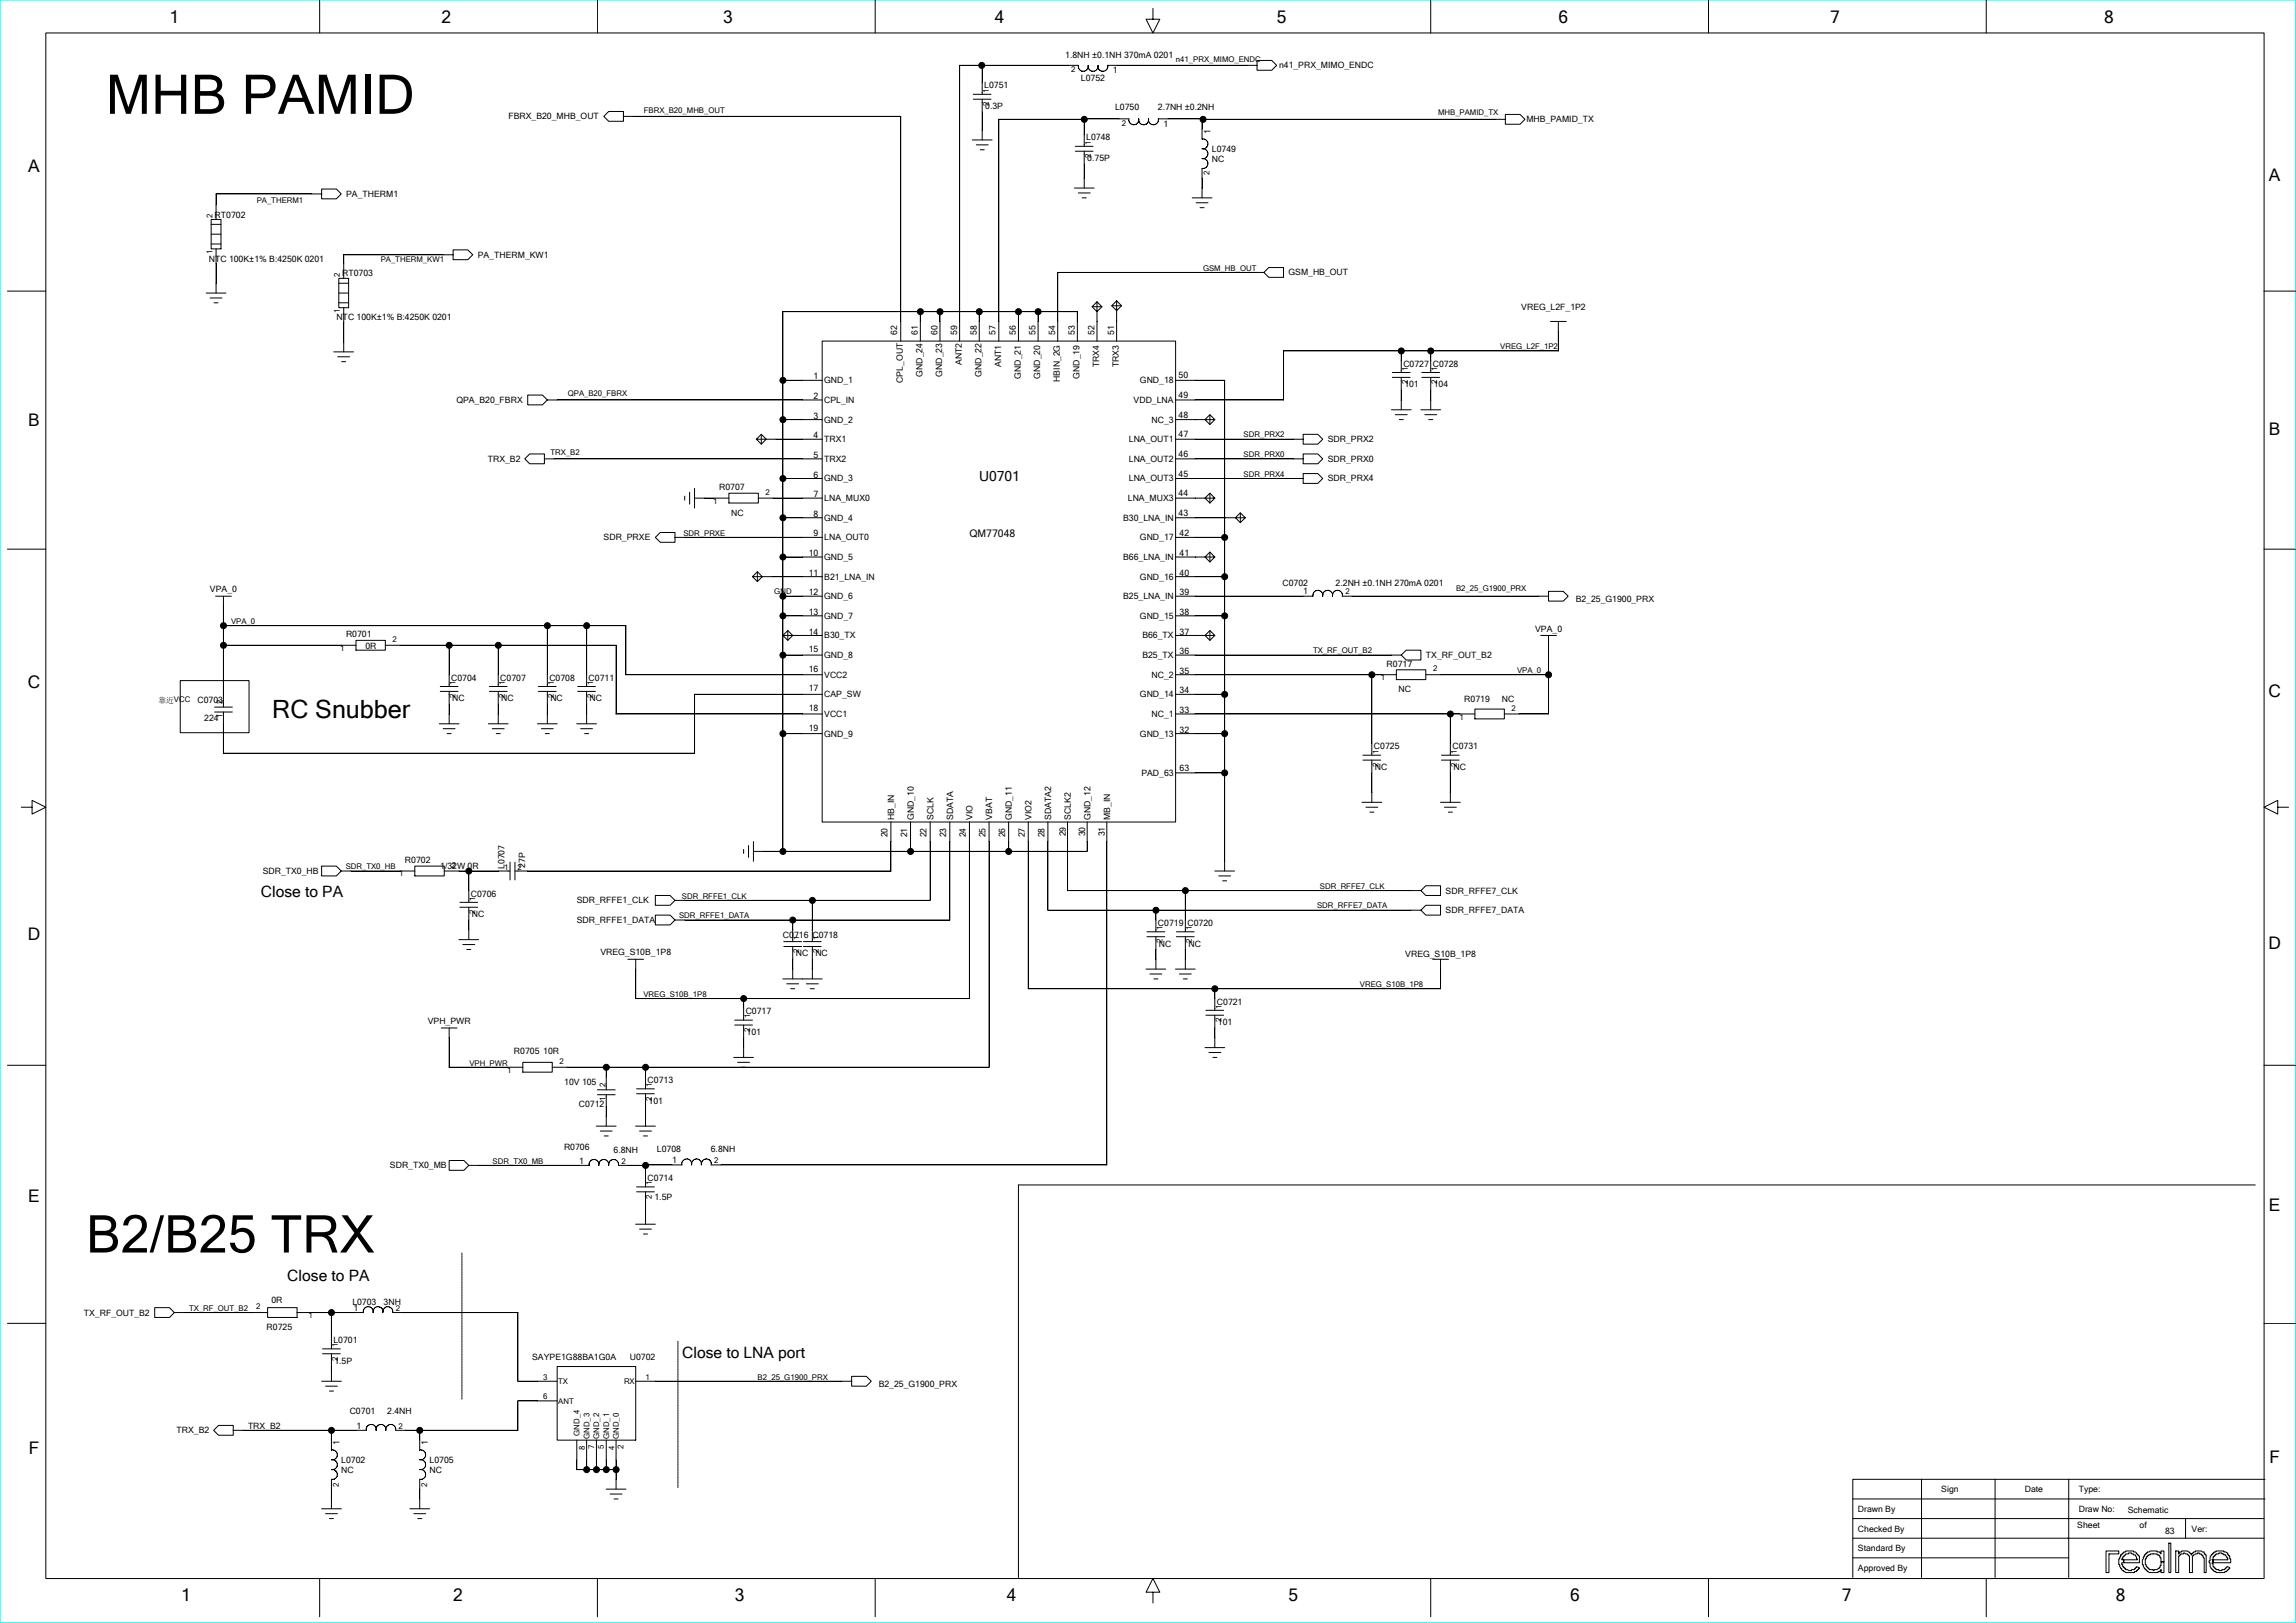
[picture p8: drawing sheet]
<svg xmlns="http://www.w3.org/2000/svg" width="297mm" height="210mm" viewBox="0 0 297 210" stroke-linecap="round" stroke-linejoin="round" font-family="sans-serif">
<defs><g id="words">
<text font-size="7.1" x="13.7" y="14.7">MHB PAMID</text>
<text font-size="6.7" x="11.1" y="162.1">B2/B25 TRX</text>
<text font-size="3.3" x="35.2" y="93">RC Snubber</text>
<g font-size="2.2">
<text x="21.9" y="3">1</text>
<text x="57.1" y="3">2</text>
<text x="93.5" y="3">3</text>
<text x="128.7" y="3">4</text>
<text x="165.1" y="3">5</text>
<text x="201.6" y="3">6</text>
<text x="236.7" y="3">7</text>
<text x="272.2" y="3">8</text>
<text x="3.7" y="22.2">A</text>
<text x="293.5" y="23.4">A</text>
<text x="3.7" y="55.1">B</text>
<text x="293.5" y="56.2">B</text>
<text x="3.6" y="89">C</text>
<text x="293.4" y="90.1">C</text>
<text x="3.6" y="121.6">D</text>
<text x="293.4" y="122.8">D</text>
<text x="3.7" y="155.5">E</text>
<text x="293.5" y="156.7">E</text>
<text x="3.7" y="188.2">F</text>
<text x="293.6" y="189.3">F</text>
<text x="23.5" y="207.2">1</text>
<text x="58.6" y="207.2">2</text>
<text x="95.1" y="207.2">3</text>
<text x="130.2" y="207.2">4</text>
<text x="166.7" y="207.2">5</text>
<text x="203.1" y="207.2">6</text>
<text x="238.3" y="207.2">7</text>
<text x="273.7" y="207.2">8</text>
</g>
<g font-size="2">
<text x="33.7" y="116.1">Close to PA</text>
<text x="37.2" y="165.7">Close to PA</text>
<text x="88.2" y="175.8">Close to LNA port</text>
</g>
<text font-size="1.8" x="126.7" y="62.3">U0701</text>
<text font-size="1.3" x="125.4" y="69.5">QM77048</text>
<g font-size="1.1">
<text x="127.3" y="11.4">L0751</text>
<text x="137.8" y="7.6">1.8NH ±0.1NH 370mA 0201</text>
<text x="139.8" y="10.4">L0752</text>
<text x="144" y="9.5">1</text>
<text x="165.5" y="8.8">n41_PRX_MIMO_ENDC</text>
<text x="65.8" y="15.4">FBRX_B20_MHB_OUT</text>
<text x="127.4" y="14.1">0.3P</text>
<text x="144.2" y="14.3">L0750</text>
<text x="149.8" y="14.2">2.7NH ±0.2NH</text>
<text x="150.5" y="16.4">1</text>
<text x="156.6" y="17.3" transform="rotate(-90 156.6 17.3)">1</text>
<text x="197.5" y="15.8">MHB_PAMID_TX</text>
<text x="140.5" y="18.2">L0748</text>
<text x="140.6" y="20.8">0.75P</text>
<text x="156.8" y="19.6">L0749</text>
<text x="156.8" y="20.9">NC</text>
<text x="27.8" y="28.1">RT0702</text>
<text x="44.8" y="25.5">PA_THERM1</text>
<text x="27" y="33.9">NTC 100K±1% B:4250K 0201</text>
<text x="44.3" y="35.8">RT0703</text>
<text x="61.8" y="33.4">PA_THERM_KW1</text>
<text x="166.7" y="35.6">GSM_HB_OUT</text>
<text x="43.5" y="41.5">NTC 100K±1% B:4250K 0201</text>
<text x="196.8" y="40.1">VREG_L2F_1P2</text>
<text x="116.1" y="43.4" transform="rotate(-90 116.1 43.4)">62</text>
<text x="118.7" y="43.4" transform="rotate(-90 118.7 43.4)">61</text>
<text x="121.3" y="43.4" transform="rotate(-90 121.3 43.4)">60</text>
<text x="123.8" y="43.4" transform="rotate(-90 123.8 43.4)">59</text>
<text x="124.4" y="47.2" transform="rotate(-90 124.4 47.2)">ANT2</text>
<text x="126.3" y="43.4" transform="rotate(-90 126.3 43.4)">58</text>
<text x="128.8" y="43.4" transform="rotate(-90 128.8 43.4)">57</text>
<text x="129.5" y="47.5" transform="rotate(-90 129.5 47.5)">ANT1</text>
<text x="131.4" y="43.4" transform="rotate(-90 131.4 43.4)">56</text>
<text x="134" y="43.4" transform="rotate(-90 134 43.4)">55</text>
<text x="136.5" y="43.4" transform="rotate(-90 136.5 43.4)">54</text>
<text x="139" y="43.4" transform="rotate(-90 139 43.4)">53</text>
<text x="141.6" y="43.4" transform="rotate(-90 141.6 43.4)">52</text>
<text x="142.2" y="47.5" transform="rotate(-90 142.2 47.5)">TRX4</text>
<text x="144.1" y="43.4" transform="rotate(-90 144.1 43.4)">51</text>
<text x="144.7" y="47.5" transform="rotate(-90 144.7 47.5)">TRX3</text>
<text x="181.5" y="47.4">C0727 C0728</text>
<text x="59" y="52.1">QPA_B20_FBRX</text>
<text x="105.2" y="49.1">1</text>
<text x="105.2" y="51.6">2</text>
<text x="106.6" y="49.6">GND_1</text>
<text x="106.6" y="52.1">CPL_IN</text>
<text x="116.8" y="49.6" transform="rotate(-90 116.8 49.6)">CPL_OUT</text>
<text x="119.3" y="48.7" transform="rotate(-90 119.3 48.7)">GND_24</text>
<text x="121.9" y="48.7" transform="rotate(-90 121.9 48.7)">GND_23</text>
<text x="127" y="48.7" transform="rotate(-90 127 48.7)">GND_22</text>
<text x="132" y="49" transform="rotate(-90 132 49)">GND_21</text>
<text x="134.6" y="49" transform="rotate(-90 134.6 49)">GND_20</text>
<text x="137.1" y="49.4" transform="rotate(-90 137.1 49.4)">HBIN_2G</text>
<text x="139.7" y="49" transform="rotate(-90 139.7 49)">GND_19</text>
<text x="146.6" y="52.1">VDD_LNA</text>
<text x="147.5" y="49.6">GND_18</text>
<text x="152.5" y="51.5">49</text>
<text x="152.5" y="49">50</text>
<text x="181.7" y="50.1">101</text>
<text x="185.5" y="50.1">104</text>
<text x="63.1" y="59.8">TRX_B2</text>
<text x="105.2" y="54.2">3</text>
<text x="105.2" y="56.7">4</text>
<text x="105.2" y="59.3">5</text>
<text x="106.6" y="54.7">GND_2</text>
<text x="106.6" y="57.2">TRX1</text>
<text x="106.6" y="59.8">TRX2</text>
<text x="146" y="59.8">LNA_OUT2</text>
<text x="146" y="57.2">LNA_OUT1</text>
<text x="149" y="54.7">NC_3</text>
<text x="152.5" y="54">48</text>
<text x="152.5" y="59.1">46</text>
<text x="152.5" y="56.6">47</text>
<text x="171.8" y="57.2">SDR_PRX2</text>
<text x="171.8" y="59.8">SDR_PRX0</text>
<text x="93" y="63.4">R0707</text>
<text x="105.2" y="64.3">7</text>
<text x="105.2" y="61.8">6</text>
<text x="106.6" y="62.3">GND_3</text>
<text x="106.6" y="64.8">LNA_MUX0</text>
<text x="145.9" y="64.8">LNA_MUX3</text>
<text x="146" y="62.3">LNA_OUT3</text>
<text x="152.5" y="64.2">44</text>
<text x="152.5" y="61.7">45</text>
<text x="171.8" y="62.3">SDR_PRX4</text>
<text x="78.1" y="69.9">SDR_PRXE</text>
<text x="94.6" y="66.7">NC</text>
<text x="104.6" y="72">10</text>
<text x="105.2" y="66.9">8</text>
<text x="105.2" y="69.4">9</text>
<text x="106.6" y="67.4">GND_4</text>
<text x="106.6" y="69.9">LNA_OUT0</text>
<text x="145.3" y="67.4">B30_LNA_IN</text>
<text x="147.5" y="69.9">GND_17</text>
<text x="152.5" y="66.7">43</text>
<text x="152.6" y="72">41</text>
<text x="152.6" y="69.4">42</text>
<text x="27.2" y="76.7">VPA_0</text>
<text x="104.6" y="74.5">11</text>
<text x="104.6" y="77">12</text>
<text x="106.6" y="72.5">GND_5</text>
<text x="106.6" y="75">B21_LNA_IN</text>
<text x="106.6" y="77.5">GND_6</text>
<text x="145.3" y="77.5">B25_LNA_IN</text>
<text x="145.3" y="72.5">B66_LNA_IN</text>
<text x="147.5" y="75">GND_16</text>
<text x="152.6" y="77">39</text>
<text x="152.6" y="74.5">40</text>
<text x="165.9" y="75.8">C0702</text>
<text x="168.6" y="76.9">1</text>
<text x="172.8" y="75.8">2.2NH ±0.1NH 270mA 0201</text>
<text x="203.8" y="77.8">B2_25_G1900_PRX</text>
<text x="44.8" y="82.4">R0701</text>
<text x="47.3" y="84">0R</text>
<text x="104.6" y="79.6">13</text>
<text x="104.6" y="82.1">14</text>
<text x="106.6" y="80.1">GND_7</text>
<text x="106.6" y="82.6">B30_TX</text>
<text x="147.5" y="80.1">GND_15</text>
<text x="147.8" y="82.6">B66_TX</text>
<text x="152.6" y="82.1">37</text>
<text x="152.6" y="79.6">38</text>
<text x="198.6" y="81.7">VPA_0</text>
<text x="58.4" y="88.1">C0704</text>
<text x="64.7" y="88.1">C0707</text>
<text x="71.1" y="88.1">C0708</text>
<text x="76.1" y="88.1">C0711</text>
<text x="104.6" y="84.4">15</text>
<text x="104.6" y="89.5">17</text>
<text x="104.6" y="86.9">16</text>
<text x="106.6" y="85.2">GND_8</text>
<text x="106.6" y="87.7">VCC2</text>
<text x="147.8" y="85.2">B25_TX</text>
<text x="149" y="87.7">NC_2</text>
<text x="152.6" y="84.6">36</text>
<text x="152.6" y="87.2">35</text>
<text x="152.6" y="89.7">34</text>
<text x="179.4" y="86.3">R0717</text>
<text x="180.9" y="89.6">NC</text>
<text x="184.5" y="85.2">TX_RF_OUT_B2</text>
<text x="25.5" y="90.9">C0703</text>
<text x="26.4" y="93.2">224</text>
<text x="58.5" y="90.7">NC</text>
<text x="64.8" y="90.7">NC</text>
<text x="71.2" y="90.7">NC</text>
<text x="76.3" y="90.7">NC</text>
<text x="104.6" y="94.6">19</text>
<text x="104.6" y="92">18</text>
<text x="106.6" y="90.2">CAP_SW</text>
<text x="106.6" y="92.8">VCC1</text>
<text x="106.6" y="95.3">GND_9</text>
<text x="147.5" y="95.3">GND_13</text>
<text x="147.5" y="90.2">GND_14</text>
<text x="149" y="92.8">NC_1</text>
<text x="152.6" y="94.8">32</text>
<text x="152.6" y="92.3">33</text>
<text x="189.4" y="90.9">R0719</text>
<text x="194.3" y="90.9">NC</text>
<text x="147.6" y="100.4">PAD_63</text>
<text x="152.6" y="99.8">63</text>
<text x="177.7" y="97">C0725</text>
<text x="177.8" y="99.6">NC</text>
<text x="187.9" y="97">C0731</text>
<text x="188" y="99.6">NC</text>
<text x="115.7" y="106.1" transform="rotate(-90 115.7 106.1)">HB_IN</text>
<text x="118.2" y="106.1" transform="rotate(-90 118.2 106.1)">GND_10</text>
<text x="120.7" y="106.1" transform="rotate(-90 120.7 106.1)">SCLK</text>
<text x="123.3" y="106.1" transform="rotate(-90 123.3 106.1)">SDATA</text>
<text x="125.8" y="106.1" transform="rotate(-90 125.8 106.1)">VIO</text>
<text x="128.4" y="106.1" transform="rotate(-90 128.4 106.1)">VBAT</text>
<text x="130.9" y="106.1" transform="rotate(-90 130.9 106.1)">GND_11</text>
<text x="133.4" y="106.1" transform="rotate(-90 133.4 106.1)">VIO2</text>
<text x="136" y="106.1" transform="rotate(-90 136 106.1)">SDATA2</text>
<text x="138.5" y="106.1" transform="rotate(-90 138.5 106.1)">SCLK2</text>
<text x="141" y="106.1" transform="rotate(-90 141 106.1)">GND_12</text>
<text x="143.6" y="106.1" transform="rotate(-90 143.6 106.1)">MB_IN</text>
<text x="34" y="113.1">SDR_TX0_HB</text>
<text x="52.4" y="111.6">R0702</text>
<text x="56.9" y="112.5">1/32W 0R</text>
<text x="65.3" y="112.4" transform="rotate(-90 65.3 112.4)">L0707</text>
<text x="67.9" y="112.3" transform="rotate(-90 67.9 112.3)">27P</text>
<text x="114.8" y="108.4" transform="rotate(-90 114.8 108.4)">20</text>
<text x="117.3" y="108.4" transform="rotate(-90 117.3 108.4)">21</text>
<text x="119.9" y="108.4" transform="rotate(-90 119.9 108.4)">22</text>
<text x="122.4" y="108.4" transform="rotate(-90 122.4 108.4)">23</text>
<text x="124.9" y="108.4" transform="rotate(-90 124.9 108.4)">24</text>
<text x="127.5" y="108.4" transform="rotate(-90 127.5 108.4)">25</text>
<text x="130" y="108.4" transform="rotate(-90 130 108.4)">26</text>
<text x="132.6" y="108.4" transform="rotate(-90 132.6 108.4)">27</text>
<text x="135.1" y="108.4" transform="rotate(-90 135.1 108.4)">28</text>
<text x="137.9" y="108.2" transform="rotate(-90 137.9 108.2)">29</text>
<text x="140.4" y="108.2" transform="rotate(-90 140.4 108.2)">30</text>
<text x="142.9" y="108.2" transform="rotate(-90 142.9 108.2)">31</text>
<text x="60.9" y="116">C0706</text>
<text x="61" y="118.7">NC</text>
<text x="74.6" y="116.9">SDR_RFFE1_CLK</text>
<text x="74.6" y="119.4">SDR_RFFE1_DATA</text>
<text x="149.8" y="119.8">C0719 C0720</text>
<text x="187" y="115.6">SDR_RFFE7_CLK</text>
<text x="187" y="118.2">SDR_RFFE7_DATA</text>
<text x="77.7" y="123.6">VREG_S10B_1P8</text>
<text x="101.3" y="121.3">C0716 C0718</text>
<text x="102.9" y="123.8">NC</text>
<text x="105.5" y="123.8">NC</text>
<text x="149.9" y="122.5">NC</text>
<text x="153.7" y="122.5">NC</text>
<text x="181.8" y="123.9">VREG_S10B_1P8</text>
<text x="96.5" y="131.2">C0717</text>
<text x="157.4" y="130">C0721</text>
<text x="55.3" y="132.5">VPH_PWR</text>
<text x="66.5" y="136.3">R0705</text>
<text x="70.3" y="136.3">10R</text>
<text x="96.6" y="133.9">101</text>
<text x="157.5" y="132.6">101</text>
<text x="73" y="140.4">10V 105</text>
<text x="74.9" y="143.2">C0712</text>
<text x="83.8" y="140.1">C0713</text>
<text x="83.9" y="142.8">101</text>
<text x="73" y="148.8">R0706</text>
<text x="79.4" y="149.2">6.8NH</text>
<text x="85" y="149.1">L0708</text>
<text x="91.9" y="149">6.8NH</text>
<text x="50.4" y="151.2">SDR_TX0_MB</text>
<text x="74.9" y="150.6">1</text>
<text x="83.8" y="152.8">C0714</text>
<text x="84.7" y="155.3">1.5P</text>
<text x="86.9" y="150.5">1</text>
<text x="10.8" y="170.2">TX_RF_OUT_B2</text>
<text x="34.5" y="172.1">R0725</text>
<text x="35.1" y="168.6">0R</text>
<text x="43.1" y="173.8">L0701</text>
<text x="45.6" y="168.9">L0703</text>
<text x="45.7" y="169.6">1</text>
<text x="49.6" y="168.9">3NH</text>
<text x="43.3" y="176.5">1.5P</text>
<text x="68.8" y="175.9">SAYPE1G88BA1G0A</text>
<text x="81.5" y="175.9">U0702</text>
<text x="113.7" y="179.4">B2_25_G1900_PRX</text>
<text x="22.8" y="185.5">TRX_B2</text>
<text x="32.1" y="184.8">TRX_B2</text>
<text x="45.2" y="183">C0701</text>
<text x="46.1" y="184.8">1</text>
<text x="50.1" y="183">2.4NH</text>
<text x="43.9" y="187" transform="rotate(-90 43.9 187)">1</text>
<text x="44.1" y="190.6">NC</text>
<text x="44.1" y="189.3">L0702</text>
<text x="55.4" y="187" transform="rotate(-90 55.4 187)">1</text>
<text x="55.6" y="189.3">L0705</text>
<text x="55.6" y="190.6">NC</text>
<text x="240.3" y="195.6">Drawn By</text>
<text x="251.1" y="193.1">Sign</text>
<text x="261.9" y="193.1">Date</text>
<text x="268.7" y="197.7">Sheet</text>
<text x="268.9" y="193.1">Type:</text>
<text x="268.9" y="195.6">Draw No:</text>
<text x="275.2" y="195.7">Schematic</text>
<text x="276.8" y="197.7">of</text>
<text x="240.3" y="198.2">Checked By</text>
<text x="240.3" y="200.7">Standard By</text>
<text x="240.3" y="203.2">Approved By</text>
<text x="280.1" y="198.5">83</text>
<text x="283.5" y="198.2">Ver:</text>
</g>
<g font-size="1">
<text x="127.9" y="12" transform="rotate(-90 127.9 12)">1</text>
<text x="138.6" y="9.4">2</text>
<text x="152.1" y="8">n41_PRX_MIMO_ENDC</text>
<text x="83.3" y="14.6">FBRX_B20_MHB_OUT</text>
<text x="127.9" y="13.7" transform="rotate(-90 127.9 13.7)">2</text>
<text x="145.1" y="16.3">2</text>
<text x="186" y="14.8">MHB_PAMID_TX</text>
<text x="141.1" y="20.4" transform="rotate(-90 141.1 20.4)">2</text>
<text x="141.1" y="18.7" transform="rotate(-90 141.1 18.7)">1</text>
<text x="156.5" y="22.7" transform="rotate(-90 156.5 22.7)">2</text>
<text x="27.5" y="28.2" transform="rotate(-90 27.5 28.2)">2</text>
<text x="33.2" y="26.3">PA_THERM1</text>
<text x="27.5" y="32.9" transform="rotate(-90 27.5 32.9)">1</text>
<text x="44" y="35.9" transform="rotate(-90 44 35.9)">2</text>
<text x="49.3" y="33.9">PA_THERM_KW1</text>
<text x="155.6" y="35">GSM_HB_OUT</text>
<text x="44" y="40.5" transform="rotate(-90 44 40.5)">1</text>
<text x="182.1" y="48" transform="rotate(-90 182.1 48)">1</text>
<text x="185.9" y="48" transform="rotate(-90 185.9 48)">1</text>
<text x="194.1" y="45.2">VREG_L2F_1P2</text>
<text x="73.4" y="51.3">QPA_B20_FBRX</text>
<text x="182.1" y="49.7" transform="rotate(-90 182.1 49.7)">2</text>
<text x="185.9" y="49.7" transform="rotate(-90 185.9 49.7)">2</text>
<text x="71.2" y="58.9">TRX_B2</text>
<text x="160.9" y="56.6">SDR_PRX2</text>
<text x="160.9" y="59.1">SDR_PRX0</text>
<text x="92.3" y="65.2">1</text>
<text x="99" y="64">2</text>
<text x="160.9" y="61.7">SDR_PRX4</text>
<text x="88.4" y="69.3">SDR_PRXE</text>
<text x="100.2" y="76.9">GND</text>
<text x="174" y="76.9">2</text>
<text x="188.4" y="76.4">B2_25_G1900_PRX</text>
<text x="29.9" y="80.7">VPA_0</text>
<text x="50.8" y="83.1">2</text>
<text x="44" y="84.2">1</text>
<text x="58.9" y="88.6" transform="rotate(-90 58.9 88.6)">1</text>
<text x="65.3" y="88.6" transform="rotate(-90 65.3 88.6)">1</text>
<text x="71.6" y="88.6" transform="rotate(-90 71.6 88.6)">1</text>
<text x="76.7" y="88.6" transform="rotate(-90 76.7 88.6)">1</text>
<text x="169.9" y="84.5">TX_RF_OUT_B2</text>
<text x="178.6" y="88">1</text>
<text x="185.4" y="86.9">2</text>
<text x="196.2" y="87.1">VPA_0</text>
<text x="20.5" y="90.9">靠近VCC</text>
<text x="28.8" y="92.9" transform="rotate(-90 28.8 92.9)">1</text>
<text x="28.8" y="91.1" transform="rotate(-90 28.8 91.1)">2</text>
<text x="58.9" y="90.3" transform="rotate(-90 58.9 90.3)">2</text>
<text x="65.3" y="90.3" transform="rotate(-90 65.3 90.3)">2</text>
<text x="71.6" y="90.3" transform="rotate(-90 71.6 90.3)">2</text>
<text x="76.7" y="90.3" transform="rotate(-90 76.7 90.3)">2</text>
<text x="188.8" y="93.1">1</text>
<text x="195.5" y="92">2</text>
<text x="178.3" y="99.2" transform="rotate(-90 178.3 99.2)">2</text>
<text x="178.3" y="97.5" transform="rotate(-90 178.3 97.5)">1</text>
<text x="188.5" y="99.2" transform="rotate(-90 188.5 99.2)">2</text>
<text x="188.5" y="97.5" transform="rotate(-90 188.5 97.5)">1</text>
<text x="44.7" y="112.5">SDR_TX0_HB</text>
<text x="51.6" y="113.4">1</text>
<text x="58.4" y="112.3">2</text>
<text x="65.2" y="112.6">1</text>
<text x="66.9" y="112.6">2</text>
<text x="61.5" y="118.3" transform="rotate(-90 61.5 118.3)">2</text>
<text x="61.5" y="116.5" transform="rotate(-90 61.5 116.5)">1</text>
<text x="87.8" y="118.8">SDR_RFFE1_DATA</text>
<text x="88.2" y="116.3">SDR_RFFE1_CLK</text>
<text x="170.4" y="117.5">SDR_RFFE7_DATA</text>
<text x="170.7" y="115">SDR_RFFE7_CLK</text>
<text x="103.4" y="123.3" transform="rotate(-90 103.4 123.3)">2</text>
<text x="103.4" y="121.6" transform="rotate(-90 103.4 121.6)">1</text>
<text x="105.9" y="123.3" transform="rotate(-90 105.9 123.3)">2</text>
<text x="105.9" y="121.6" transform="rotate(-90 105.9 121.6)">1</text>
<text x="150.4" y="122.1" transform="rotate(-90 150.4 122.1)">2</text>
<text x="150.4" y="120.4" transform="rotate(-90 150.4 120.4)">1</text>
<text x="154.2" y="122.1" transform="rotate(-90 154.2 122.1)">2</text>
<text x="154.2" y="120.4" transform="rotate(-90 154.2 120.4)">1</text>
<text x="83.2" y="129">VREG_S10B_1P8</text>
<text x="97" y="131.8" transform="rotate(-90 97 131.8)">1</text>
<text x="158" y="130.5" transform="rotate(-90 158 130.5)">1</text>
<text x="175.9" y="127.7">VREG_S10B_1P8</text>
<text x="60.7" y="137.9">VPH_PWR</text>
<text x="72.4" y="137.7">2</text>
<text x="97" y="133.5" transform="rotate(-90 97 133.5)">2</text>
<text x="158" y="132.2" transform="rotate(-90 158 132.2)">2</text>
<text x="65.6" y="138.8">1</text>
<text x="78.3" y="142.4" transform="rotate(-90 78.3 142.4)">1</text>
<text x="78.3" y="140.7" transform="rotate(-90 78.3 140.7)">2</text>
<text x="84.3" y="142.4" transform="rotate(-90 84.3 142.4)">2</text>
<text x="84.3" y="140.7" transform="rotate(-90 84.3 140.7)">1</text>
<text x="63.7" y="150.6">SDR_TX0_MB</text>
<text x="80.4" y="150.6">2</text>
<text x="84.3" y="155.1" transform="rotate(-90 84.3 155.1)">2</text>
<text x="84.3" y="153.4" transform="rotate(-90 84.3 153.4)">1</text>
<text x="92.4" y="150.5">2</text>
<text x="24.5" y="169.6">TX_RF_OUT_B2</text>
<text x="33.2" y="169.4">2</text>
<text x="39.9" y="170.6">1</text>
<text x="51.2" y="169.6">2</text>
<text x="43.7" y="176" transform="rotate(-90 43.7 176)">2</text>
<text x="43.7" y="174.3" transform="rotate(-90 43.7 174.3)">1</text>
<text x="70.3" y="178.5">3</text>
<text x="72.2" y="179.1">TX</text>
<text x="80.7" y="179.1">RX</text>
<text x="83.5" y="178.5">1</text>
<text x="98" y="178.5">B2_25_G1900_PRX</text>
<text x="51.6" y="184.9">2</text>
<text x="70.3" y="181">6</text>
<text x="72.2" y="181.6">ANT</text>
<text x="75" y="185.8" transform="rotate(-90 75 185.8)">GND_4</text>
<text x="75.7" y="187.6" transform="rotate(-90 75.7 187.6)">8</text>
<text x="76.3" y="186.2" transform="rotate(-90 76.3 186.2)">GND_3</text>
<text x="76.8" y="187.5" transform="rotate(-90 76.8 187.5)">7</text>
<text x="77.5" y="186.2" transform="rotate(-90 77.5 186.2)">GND_2</text>
<text x="78.1" y="187.5" transform="rotate(-90 78.1 187.5)">5</text>
<text x="78.8" y="186.2" transform="rotate(-90 78.8 186.2)">GND_1</text>
<text x="79.5" y="187.6" transform="rotate(-90 79.5 187.6)">4</text>
<text x="80.1" y="186.2" transform="rotate(-90 80.1 186.2)">GND_0</text>
<text x="80.7" y="187.5" transform="rotate(-90 80.7 187.5)">2</text>
<text x="43.8" y="192.3" transform="rotate(-90 43.8 192.3)">2</text>
<text x="55.3" y="192.3" transform="rotate(-90 55.3 192.3)">2</text>
</g>
</g></defs>
<path d="M0 0h296.9v210h-296.9z" fill="none" stroke="#0ff" stroke-width=".13"/>
<g fill="none" stroke="#000" stroke-width=".13">
<path d="M41.3 0v4.3M77.3 0v4.3M113.2 0v4.3M185.1 0v4.3M221 0v4.3M256.9 0v4.3M5.9 4.3h287v199.9h-287zM78.1 15.1l.6-.7h1.9v1.3h-1.9zM80.6 15.1h35.9v29M125.8 18.1h2.5M125.9 12.8h2.3M125.9 12.2h2.3"/>
<path d="M126.3 18.7h1.5M126.8 19.4h.5M127.1 12.8v5.3M127.1 8.5v3.7M139.1 19.6h2.3M139.1 18.9h2.3M139.5 8.5a.65 .65 0 0 0 .6 .7 .65 .65 0 0 0 .7-.7 .65 .65 0 0 0 .6 .7 .65 .65 0 0 0 .6-.7 .64 .64 0 0 0 .7 .7 .64 .64 0 0 0 .6-.7h19.3M139.5 8.5h-15.4v35.6M140.3 19.6v4.7M140.3 15.4h-11.1v28.7M149.1 1.1v1.4h.9l-.9 1.8-.8-1.8h.8M155.6 15.5v-.1h-5.8a.65 .65 0 0 1-.6 .7 .65 .65 0 0 1-.6-.7 .65 .65 0 0 1-.7 .7 .65 .65 0 0 1-.6-.7 .64 .64 0 0 1-.6 .7 .64 .64 0 0 1-.7-.7h-5.7v3.5"/>
<path d="M162.6 7.8h1.9l.6 .7-.6 .6h-1.9zM194.7 14.8h1.9l.7 .6-.7 .7h-1.9zM194.7 15.4h-39.2v2.6a.64 .64 0 0 1 .8 .6 .64 .64 0 0 1-.8 .7 .65 .65 0 0 1 .8 .6 .65 .65 0 0 1-.8 .6 .65 .65 0 0 1 .8 .7 .65 .65 0 0 1-.8 .6v3.8M1 37.7h4.9M26.7 37.9h2.5M27.2 38.6h1.5M27.3 31.6h1.3M27.3 30.3h1.3M27.3 29h1.3M27.3 28.4h1.3v3.8h-1.3zM27.7 39.2h.5M28 32.2v5.7"/>
<path d="M41.6 24.5h1.9l.6 .6-.6 .6h-1.9zM41.6 25.1h-13.7l.1 3.3M43.8 37.9h1.3M43.8 39.2h1.3M43.8 36.7h1.3M43.8 36h1.3v3.8h-1.3zM44.5 39.8v5.7M58.6 32.3h1.9l.7 .7-.7 .6h-1.9zM58.6 33h-14.2l.1 3M139 24.3h2.5M139.5 25h1.5M140 25.6h.5"/>
<path d="M141.3 39.7h1.2M141.9 39.1l.6 .6-.6 .6-.6-.6 .6-.6v5M143.8 39.6h1.3M144.4 38.9l.7 .7-.7 .6-.6-.6 .6-.7v5.2M154.2 25.6h2.6M154.7 26.2h1.6M155.2 26.9h.6M163.5 35.3l.6-.7h1.9v1.3h-1.9zM163.5 35.3h-26.7v8.8M292.9 37.7h4.1M43.2 45.5h2.5M43.7 46.2h1.5"/>
<path d="M44.2 46.8h.5M67.9 59.4l.6-.7h1.9v1.3h-1.9zM68.3 51.1h1.9l.6 .7-.6 .6h-1.9zM70.4 59.4h36M70.8 51.8h35.6M97.8 56.8l.7-.6 .6 .6-.6 .7-.7-.7h1.3M98.5 56.2v1.3M99.1 56.8h7.3M101.3 54.3h5.1M101.3 49.2h5.1M101.3 40.3h38.1v3.8M101.3 40.3v69.9"/>
<path d="M106.4 44.1h45.7v62.3h-45.7zM119.1 40.3v3.8M121.6 40.3v3.8M126.7 40.3v3.8M131.7 40.3v3.8M134.3 40.3v3.8M152.1 54.3h5l-.6-.6-.6 .6 .6 .6 .6-.6M152.1 56.8h16.5M152.1 59.4h16.5M152.1 49.2h6.3v63.5M152.1 51.8h13.9M156.5 53.7v1.2"/>
<path d="M168.6 56.2h1.9l.6 .6-.6 .7h-1.9zM168.6 58.7h1.9l.6 .7-.6 .6h-1.9zM180 53h2.5M180.1 48.8h2.3M180.1 48.2h2.3M180.5 53.7h1.5M181 54.3h.5M181.3 45.4v2.8M181.3 48.8v4.2M183.8 53h2.6M183.9 48.8h2.3M183.9 48.2h2.3"/>
<path d="M184.3 53.7h1.5M184.8 54.3h.5M185.1 45.4v2.8M185.1 48.8v4.2M200.6 41.6h2M201.6 41.6v3.8h-35.6v6.4M1 71.1h4.9M27.9 77.1h2M28.9 77.1v14.4M84.8 69.5l.6-.6h1.9v1.3h-1.9zM87.3 69.5h19.1M88.6 64.2v.5"/>
<path d="M89.2 63.7v1.5M89.8 64.5h4.5M89.8 63.2v2.5M94.3 63.8h3.8v1.3h-3.8zM97.3 74.6l.7-.6 .6 .6-.6 .6-.7-.6h9.1M98 74v1.2M98.1 64.5h8.3M101.3 77.1h5.1M101.3 61.9h5.1M101.3 72.1h5.1M101.3 67h5.1M101.3 79.7h5.1"/>
<path d="M152.1 64.5h5l-.6-.7-.6 .7 .6 .6 .6-.6M152.1 72.1h5l-.6-.7-.6 .7 .6 .6 .6-.6M152.1 67h9l-.7-.6-.6 .6 .6 .6 .7-.6M152.1 77.1h17.7M152.1 69.5h6.3M152.1 61.9h16.5M152.1 74.6h6.3M152.1 79.7h6.3M156.5 63.8v1.3M156.5 71.4v1.3M160.4 66.4v1.2M168.6 61.3h1.9l.6 .6-.6 .6h-1.9z"/>
<path d="M200.3 76.5h1.9l.7 .6-.7 .7h-1.9zM200.3 77.1h-26.7a.64 .64 0 0 0-.6-.7 .64 .64 0 0 0-.6 .7 .65 .65 0 0 0-.7-.7 .65 .65 0 0 0-.6 .7 .65 .65 0 0 0-.6-.7 .65 .65 0 0 0-.7 .8M292.9 71.1h4.1M23.3 88.1h8.9v6.7h-8.9zM27.8 91.5h2.3M27.8 92.1h2.3M28.9 83.5h17.2M28.9 81h52.1v6.3M28.9 92.1v5.4M46 82.9h3.8v1.2h-3.8zM49.8 83.5h29.9v8.9h26.7M56.8 93.7h2.6"/>
<path d="M56.9 89.5h2.3M56.9 88.8h2.3M57.3 94.3h1.6M57.8 94.9h.6M58.1 83.5v5.3M58.1 89.5v4.2M63.2 93.7h2.5M63.3 89.5h2.3M63.3 88.8h2.3M63.7 94.3h1.5M64.2 94.9h.5M64.5 83.5v5.3"/>
<path d="M64.5 89.5v4.2M69.5 93.7h2.6M69.6 89.5h2.3M69.6 88.8h2.3M70 94.3h1.6M70.5 94.9h.6M70.8 81v7.8M70.8 89.5v4.2M74.6 93.7h2.6M74.7 89.5h2.3M74.7 88.8h2.3M75.1 94.3h1.5"/>
<path d="M75.6 94.9h.5M75.9 81v7.8M75.9 89.5v4.2M81 87.3h25.4M101.3 94.9h5.1M101.3 84.8h5.1M101.3 82.2l.6-.6 .6 .6-.6 .7-.6-.7h5.1M101.9 81.6v1.3M106.4 89.8h-16.6v7.7h-60.9M152.1 82.2h5l-.6-.6-.6 .6 .6 .7 .6-.7M152.1 94.9h6.3M152.1 84.8h29.2"/>
<path d="M152.1 92.4h38.7M152.1 87.3h28.5M152.1 89.8h6.3M156.5 81.6v1.3M176.3 98.4h2.3M176.3 97.7h2.3M177.5 87.3v10.4M177.5 98.4v5.4M180.6 86.7h3.8v1.2h-3.8zM181.3 84.8l.6-.7h1.9v1.3h-1.9zM184.4 87.3h15.9M186.5 98.4h2.3"/>
<path d="M186.5 97.7h2.3M187.6 92.4v5.3M187.6 98.4v5.4M190.8 91.7h3.8v1.3h-3.8zM199.3 82.2h2M200.3 82.2v10.2h-5.7M2.8 104.4h1.3v-.8l1.8 .8-1.8 .9v-.9M41.6 112.1h1.9l.6 .6-.6 .6h-1.9zM44.1 112.7h9.6M53.7 112.1h3.8v1.2h-3.8zM57.5 112.7h8.5M59.5 117.4h2.3"/>
<path d="M59.5 116.8h2.3M60.6 112.7v4.1M60.6 117.4v4.2M66 111.6v2.3M66.6 111.6v2.3M84.8 115.9h1.9l.6 .6-.6 .6h-1.9zM84.8 118.4h1.9l.6 .6-.6 .7h-1.9zM96.2 109.9v.5M96.8 109.4v1.5M97.5 108.9v2.5M102.5 119v2.8M105.1 116.5v5.3"/>
<path d="M115.2 106.3v6.4h-48.6M117.8 106.3v3.9M120.3 106.3v10.2h-33M122.9 106.3v12.7h-35.6M125.4 106.3v22.9M127.9 106.3v31.8h-56.5M130.5 106.3v3.9M133 106.3v21.6h53.3v-3.8M135.5 117.8h48.3M135.6 106.3v11.5M138.1 115.2h45.7M138.1 106.3v8.9"/>
<path d="M140.6 106.3v3.9M140.6 110.2h-43.1M143.2 106.3v44.4h-51.2a.64 .64 0 0 0-.6-.7 .64 .64 0 0 0-.7 .7 .65 .65 0 0 0-.6-.7 .65 .65 0 0 0-.6 .7v-.1M149.5 117.8v2.8M152.1 100h6.3M153.3 115.2v5.4M157.1 112.7h2.6M157.6 113.3h1.6M158.2 114h.5M176.2 103.8h2.5M176.7 104.4h1.5M177.2 105.1h.5"/>
<path d="M183.8 115.2l.6-.6h1.9v1.3h-1.9zM183.8 117.8l.6-.7h1.9v1.3h-1.9zM186.3 103.8h2.6M186.8 104.4h1.6M187.4 105.1h.5M294.6 104.4v-.8l-1.7 .8 1.7 .9v-.9h1.4M1 137.8h4.9M57.1 133h2M58.1 138.1h9.5M58.1 133v5.1M59.4 121.6h2.5M59.9 122.2h1.5"/>
<path d="M60.4 122.9h.5M67.6 137.5h3.8v1.2h-3.8zM78.4 138.1v2.9M81.2 124.1h2M82.2 124.1v5.1M82.2 129.2h43.2M83.5 138.1v2.8M94.9 136.8h2.6M95 132.6h2.3M95 132h2.3M95.4 137.5h1.6M96.2 129.2v2.8"/>
<path d="M96.2 132.6v4.2M101.3 126.7h5.1M101.4 122.5h2.3M101.4 121.8h2.3M101.8 127.3h1.5M102.3 127.9h.5M102.5 122.5v4.2M103.9 122.5h2.3M103.9 121.8h2.3M104.3 127.3h1.5M104.8 127.9h.5M105.1 122.5v4.2"/>
<path d="M148.2 125.4h2.6M148.4 121.2h2.3M148.4 120.6h2.3M148.7 126h1.6M149.3 126.7h.5M149.5 121.2v4.2M152.1 125.4h2.5M152.2 121.2h2.3M152.2 120.6h2.3M152.6 126h1.5M153.1 126.7h.5M153.3 121.2v4.2"/>
<path d="M155.9 135.6h2.5M156 131.4h2.3M156 130.7h2.3M156.4 136.2h1.5M156.9 136.8h.5M157.1 127.9v2.8M157.1 131.4v4.2M185.3 124.1h2.1M292.9 137.8h4.1M58.1 150.2h1.9l.6 .6-.6 .6h-1.9zM60.6 150.8h15.6M76.2 150.8a.65 .65 0 0 1 .6-.8 .65 .65 0 0 1 .7 .8 .65 .65 0 0 1 .6-.8 .65 .65 0 0 1 .6 .8 .64 .64 0 0 1 .7-.8 .64 .64 0 0 1 .6 .8h3.5"/>
<path d="M77.1 145.7h2.6M77.3 141h2.3M77.3 141.6h2.3M77.6 146.3h1.6M78.2 147h.5M78.4 141.6v4.1M82.2 145.7h2.6M82.2 158.4h2.6M82.3 141.5h2.3M82.3 140.9h2.3M82.3 154.2h2.3M82.3 153.6h2.3"/>
<path d="M82.7 146.3h1.6M82.7 159h1.6M83.2 147h.6M83.2 159.7h.6M83.5 141.5v4.2M83.5 154.2v4.2M88.2 150.7h-4.7v2.9M89.5 150.5a.64 .64 0 0 0-.8-.5 .64 .64 0 0 0-.5 .7M291.7 153.3h-160v50.8M1 171.2h4.9M20 169.2h1.9l.7 .6-.7 .7h-1.9zM22.5 169.8h12.1"/>
<path d="M34.6 169.2h3.8v1.3h-3.8zM38.4 169.8h8.6M41.6 178.7h2.6M41.7 175.2h2.3M41.7 174.5h2.3M42.1 179.4h1.5M42.6 180h.5M42.9 169.8v4.7M42.9 175.2v3.5M48.3 169.7a.64 .64 0 0 0-.8-.6 .64 .64 0 0 0-.5 .7M49.5 169.7v.1a.64 .64 0 0 1 .7-.7 .64 .64 0 0 1 .6 .7h16.2v8.9M49.5 169.7a.65 .65 0 0 0-.7-.6 .65 .65 0 0 0-.5 .7v-.1"/>
<path d="M59.8 162.1v18.9M67 178.7h5.1M72.1 176.8h10.1v9.5h-10.1zM82.2 178.7h28M87.7 173.6v18.9M110.2 178.1h1.9l.6 .6-.6 .7h-1.9zM292.9 171.2h4.1M27.6 185.1l.7-.7h1.9v1.3h-1.9zM41.6 195.2h2.6M42.1 195.9h1.5M42.6 196.5h.5M42.9 185.1v2.5"/>
<path d="M42.9 187.6a.64 .64 0 0 1 .7 .6 .64 .64 0 0 1-.5 .7M43.1 190.2h-.2a.64 .64 0 0 1 .7 .6 .64 .64 0 0 1-.7 .6v3.8M43.1 188.9h-.2a.64 .64 0 0 1 .7 .5 .64 .64 0 0 1-.5 .8M48.7 184.9a.64 .64 0 0 0-.8-.6 .64 .64 0 0 0-.5 .8h-17.2M49.9 185v.1a.65 .65 0 0 1 .6-.8 .65 .65 0 0 1 .7 .8M49.9 184.9a.65 .65 0 0 0-.7-.6 .65 .65 0 0 0-.6 .8v-.1M53 195.2h2.6M53.5 195.9h1.6M54 196.5h.6M54.3 185.1v2.5M54.3 187.6a.64 .64 0 0 1 .8 .6 .64 .64 0 0 1-.6 .7M54.5 190.2h-.2a.64 .64 0 0 1 .8 .6 .64 .64 0 0 1-.8 .6v3.8"/>
<path d="M54.5 188.9h-.2a.64 .64 0 0 1 .8 .5 .64 .64 0 0 1-.6 .8M67 181.3h5.1M67 181.3v3.8h-15.8M74.6 186.3v3.9h5.1M75.9 186.3v3.9M77.2 186.3v3.9M78.4 192.7h2.6M78.4 186.3v3.9M78.9 193.3h1.6M79.4 194h.5M79.7 186.3v6.4M239.7 196.5h53.2"/>
<path d="M239.7 194h53.3M239.7 199h53.2M248.6 191.4v12.7M258.1 191.4v12.7M267.6 191.4v12.7M280.6 199.7h.2v3.8h-.2zM282.7 196.5v2.5M293 191.4h-53.3v12.7M41.3 204.2v5M77.3 204.2v5M113.2 204.2v5M149.1 206h.9l-.9-1.8-.8 1.8h.8v1.4"/>
<path d="M185.1 204.2v5M221 204.2v5M239.7 201.6h27.9M256.9 204.2v5M272.4 200.7h1.7v.4h-1.3v2.4h-.4zM274.6 200.9h.1v-.1h.3v-.1h1v.1h.2l.2 .3h.1v.1l.2 .1v.9h-2v-.4h1.8v-.1h-.1l-.2-.5-.5-.1v-.2l-.7 .2v.1l-.3 .1v.1h-.1v.3h-.1v.1h.2v.4h-.2v.3h.1v.2h.1l.1 .3h.2v.1l.7 .1v-.1h.4v-.1l.3-.2v-.1l.3 .1v.2l-.2 .1-.1 .2h-.3v.2h-1.1l-.3-.2v-.1h-.1l-.1-.2h-.2l-.1-.5h-.1v-.8h.1l.1-.5h.2zM277.4 201.2l.2-.1 .2-.3h.2l.1-.1h.9v.1h.4l.1 .3v-.4h.4v1.4h-.4v-.5h-.1v-.3h-.1v-.1h-.3v-.1h-.9v.1h-.2v.1l-.3 .1v.3h-.1v.8h.1v.2l.3 .1 .1 .3h.5v.1h.1v-.1h.4l.3-.1v-.2h.1v-.2h.1v-.5h.4v1.4h-.4v-.4v.1h-.1v.1h-.2v.2h-1.2l-.2-.2-.2-.2h-.1v-.1h-.1l-.1-.4a1.02 1.02 0 0 1 0-1v-.2h.1zM281.4 200.7h.4v.4v-.2h.2v-.1h.2v-.1h.8l.2 .1v.1h.1l.2 .3v-.1h.1l.1-.3h.3v-.1h.7l.2 .1h.2v.3l.3 .1v2.3h-.3v-1.9h-.1v-.3h-.1v-.1h-.2v-.1h-.2v-.2h-.3v.2h-.2l-.3 .1v.1h-.1v2.2h-.4v-2.2l-.2-.1v-.1h-.3l-.1-.2h-.1v.2h-.4v.1l-.3 .1v2.2h-.4zM286 201.2h.1v-.1h.2l.1-.3h.2v-.1h1.1v.1l.5 .1v.3l.2 .1v.4h.2v.5h-2.3v-.4h1.9v-.2h-.2l-.1-.4h-.2v-.1h-.3v-.2h-.4v.2h-.4l-.1 .2-.2 .1v.4h-.2h.2v.4h-.2v.1h.2v.4l.2 .1 .1 .3h.4v.1l.8-.1v-.1l.2-.2v-.1l.4 .1v.2h-.1v.1l-.3 .1v.1h-.2v.2h-1.2v-.2h-.2v-.1l-.3-.1v-.1h-.1l-.1-.3v-.5h-.1z"/>
<circle cx="127" cy="8.5" r=".39"/>
<circle cx="140.3" cy="15.4" r=".39"/>
<circle cx="155.6" cy="15.4" r=".39"/>
<circle cx="101.3" cy="54.3" r=".39"/>
<circle cx="101.3" cy="49.2" r=".39"/>
<circle cx="119.1" cy="40.3" r=".39"/>
<circle cx="121.6" cy="40.3" r=".39"/>
<circle cx="126.7" cy="40.3" r=".39"/>
<circle cx="131.7" cy="40.3" r=".39"/>
<circle cx="134.3" cy="40.3" r=".39"/>
<circle cx="181.3" cy="45.4" r=".39"/>
<circle cx="185.1" cy="45.4" r=".39"/>
<circle cx="101.3" cy="67" r=".39"/>
<circle cx="101.3" cy="79.7" r=".39"/>
<circle cx="101.3" cy="72.1" r=".39"/>
<circle cx="101.3" cy="77.1" r=".39"/>
<circle cx="101.3" cy="61.9" r=".39"/>
<circle cx="158.4" cy="69.5" r=".39"/>
<circle cx="158.4" cy="79.7" r=".39"/>
<circle cx="158.4" cy="74.6" r=".39"/>
<circle cx="28.9" cy="81" r=".39"/>
<circle cx="28.9" cy="83.5" r=".39"/>
<circle cx="58.1" cy="83.5" r=".39"/>
<circle cx="64.5" cy="83.5" r=".39"/>
<circle cx="70.8" cy="81" r=".39"/>
<circle cx="75.9" cy="81" r=".39"/>
<circle cx="101.3" cy="94.9" r=".39"/>
<circle cx="101.3" cy="84.8" r=".39"/>
<circle cx="158.4" cy="89.8" r=".39"/>
<circle cx="158.4" cy="94.9" r=".39"/>
<circle cx="177.5" cy="87.3" r=".39"/>
<circle cx="187.6" cy="92.4" r=".39"/>
<circle cx="200.3" cy="87.3" r=".39"/>
<circle cx="60.6" cy="112.7" r=".39"/>
<circle cx="101.3" cy="110.2" r=".39"/>
<circle cx="102.5" cy="119" r=".39"/>
<circle cx="105.1" cy="116.5" r=".39"/>
<circle cx="117.8" cy="110.2" r=".39"/>
<circle cx="130.5" cy="110.2" r=".39"/>
<circle cx="149.5" cy="117.8" r=".39"/>
<circle cx="153.3" cy="115.2" r=".39"/>
<circle cx="158.4" cy="100" r=".39"/>
<circle cx="78.4" cy="138.1" r=".39"/>
<circle cx="83.5" cy="138.1" r=".39"/>
<circle cx="96.2" cy="129.2" r=".39"/>
<circle cx="157.1" cy="127.9" r=".39"/>
<circle cx="83.5" cy="150.8" r=".39"/>
<circle cx="42.9" cy="169.8" r=".39"/>
<circle cx="42.9" cy="185.1" r=".39"/>
<circle cx="54.3" cy="185.1" r=".39"/>
<circle cx="75.9" cy="190.2" r=".39"/>
<circle cx="77.2" cy="190.2" r=".39"/>
<circle cx="78.4" cy="190.2" r=".39"/>
<circle cx="79.7" cy="190.2" r=".39"/>
</g>
<g fill="#000">
<path d="M140.3 15.4v2z" fill-rule="evenodd"/>
<path d="M155.5 15.4v1.3z" fill-rule="evenodd"/>
<path d="M155.5 15.4h.1z" fill-rule="evenodd"/>
<path d="M28 25.1v1.4z" fill-rule="evenodd"/>
<path d="M44.5 33v1.1z" fill-rule="evenodd"/>
<path d="M140.3 21.2v1.9z" fill-rule="evenodd"/>
<path d="M155.5 23.1v1.2z" fill-rule="evenodd"/>
<path d="M119.1 40.3v1.3z" fill-rule="evenodd"/>
<path d="M121.6 40.3v1.3z" fill-rule="evenodd"/>
<path d="M126.7 40.3v1.3z" fill-rule="evenodd"/>
<path d="M131.7 40.3v1.3z" fill-rule="evenodd"/>
<path d="M134.3 40.3v1.3z" fill-rule="evenodd"/>
<path d="M139.4 40.3v1.3z" fill-rule="evenodd"/>
<path d="M144.4 41.5v.1z" fill-rule="evenodd"/>
<path d="M181.3 45.4v1.3z" fill-rule="evenodd"/>
<path d="M181.3 50.5v1.3z" fill-rule="evenodd"/>
<path d="M185.1 45.4v1.3z" fill-rule="evenodd"/>
<path d="M185.1 50.5v1.3z" fill-rule="evenodd"/>
<path d="M91.1 64.5h1.3z" fill-rule="evenodd"/>
<path d="M58.1 91.1v1.3z" fill-rule="evenodd"/>
<path d="M64.5 91.1v1.3z" fill-rule="evenodd"/>
<path d="M70.8 91.1v1.3z" fill-rule="evenodd"/>
<path d="M75.9 91.1v1.3z" fill-rule="evenodd"/>
<path d="M177.5 87.3h1.2z" fill-rule="evenodd"/>
<path d="M187.6 92.4h1.3z" fill-rule="evenodd"/>
<path d="M59.4 112.7h1.2z" fill-rule="evenodd"/>
<path d="M60.6 119v1.3z" fill-rule="evenodd"/>
<path d="M102.5 119v1.3z" fill-rule="evenodd"/>
<path d="M117.8 108.9v1.3z" fill-rule="evenodd"/>
<path d="M130.5 108.9v1.3z" fill-rule="evenodd"/>
<path d="M140.6 108.9v1.3z" fill-rule="evenodd"/>
<path d="M149.5 117.8v1.2z" fill-rule="evenodd"/>
<path d="M78.4 138.1v1.3z" fill-rule="evenodd"/>
<path d="M83.5 138.1v1.3z" fill-rule="evenodd"/>
<path d="M96.2 134.3v1.3z" fill-rule="evenodd"/>
<path d="M96.2 129.2v1.3z" fill-rule="evenodd"/>
<path d="M102.5 124.1v1.3z" fill-rule="evenodd"/>
<path d="M105.1 124.1v1.3z" fill-rule="evenodd"/>
<path d="M149.5 122.9v1.2z" fill-rule="evenodd"/>
<path d="M153.3 122.9v1.2z" fill-rule="evenodd"/>
<path d="M157.1 127.9v1.3z" fill-rule="evenodd"/>
<path d="M157.1 133v1.3z" fill-rule="evenodd"/>
<path d="M78.4 143.2v1.2z" fill-rule="evenodd"/>
<path d="M83.5 150.8v1.3z" fill-rule="evenodd"/>
<path d="M83.5 143.2v1.2z" fill-rule="evenodd"/>
<path d="M83.5 155.9v1.2z" fill-rule="evenodd"/>
<path d="M42.9 176.8v.7z" fill-rule="evenodd"/>
<path d="M42.9 192.7v1.3z" fill-rule="evenodd"/>
<path d="M42.9 185.1v1.2z" fill-rule="evenodd"/>
<path d="M54.3 192.7v1.3z" fill-rule="evenodd"/>
<path d="M54.3 185.1v1.2z" fill-rule="evenodd"/>
<path d="M52.5 185.1h1.8z" fill-rule="evenodd"/>
<path d="M74.6 188.9v1.3z" fill-rule="evenodd"/>
<path d="M74.6 190.2h1.3z" fill-rule="evenodd"/>
<path d="M75.9 188.9v1.3z" fill-rule="evenodd"/>
<path d="M75.9 190.2h1.3z" fill-rule="evenodd"/>
<path d="M77.2 188.9v1.3z" fill-rule="evenodd"/>
<path d="M78.4 188.9v1.3z" fill-rule="evenodd"/>
<path d="M77.2 190.2h1.2z" fill-rule="evenodd"/>
<path d="M79.7 190.2v1.2z" fill-rule="evenodd"/>
<path d="M79.7 188.9v1.3z" fill-rule="evenodd"/>
<path d="M78.4 190.2h1.3z" fill-rule="evenodd"/>
<circle cx="127" cy="8.5" r=".39"/>
<circle cx="140.3" cy="15.4" r=".39"/>
<circle cx="155.6" cy="15.4" r=".39"/>
<circle cx="101.3" cy="49.2" r=".39"/>
<circle cx="101.3" cy="54.3" r=".39"/>
<circle cx="119.1" cy="40.3" r=".39"/>
<circle cx="121.6" cy="40.3" r=".39"/>
<circle cx="126.7" cy="40.3" r=".39"/>
<circle cx="131.7" cy="40.3" r=".39"/>
<circle cx="134.3" cy="40.3" r=".39"/>
<circle cx="181.3" cy="45.4" r=".39"/>
<circle cx="185.1" cy="45.4" r=".39"/>
<circle cx="101.3" cy="61.9" r=".39"/>
<circle cx="101.3" cy="79.7" r=".39"/>
<circle cx="101.3" cy="67" r=".39"/>
<circle cx="101.3" cy="77.1" r=".39"/>
<circle cx="101.3" cy="72.1" r=".39"/>
<circle cx="158.4" cy="74.6" r=".39"/>
<circle cx="158.4" cy="79.7" r=".39"/>
<circle cx="158.4" cy="69.5" r=".39"/>
<circle cx="28.9" cy="81" r=".39"/>
<circle cx="28.9" cy="83.5" r=".39"/>
<circle cx="58.1" cy="83.5" r=".39"/>
<circle cx="64.5" cy="83.5" r=".39"/>
<circle cx="70.8" cy="81" r=".39"/>
<circle cx="75.9" cy="81" r=".39"/>
<circle cx="101.3" cy="94.9" r=".39"/>
<circle cx="101.3" cy="84.8" r=".39"/>
<circle cx="158.4" cy="94.9" r=".39"/>
<circle cx="158.4" cy="89.8" r=".39"/>
<circle cx="177.5" cy="87.3" r=".39"/>
<circle cx="187.6" cy="92.4" r=".39"/>
<circle cx="200.3" cy="87.3" r=".39"/>
<circle cx="60.6" cy="112.7" r=".39"/>
<circle cx="101.3" cy="110.2" r=".39"/>
<circle cx="102.5" cy="119" r=".39"/>
<circle cx="105.1" cy="116.5" r=".39"/>
<circle cx="117.8" cy="110.2" r=".39"/>
<circle cx="130.5" cy="110.2" r=".39"/>
<circle cx="149.5" cy="117.8" r=".39"/>
<circle cx="153.3" cy="115.2" r=".39"/>
<circle cx="158.4" cy="100" r=".39"/>
<circle cx="78.4" cy="138.1" r=".39"/>
<circle cx="83.5" cy="138.1" r=".39"/>
<circle cx="96.2" cy="129.2" r=".39"/>
<circle cx="157.1" cy="127.9" r=".39"/>
<circle cx="83.5" cy="150.8" r=".39"/>
<circle cx="42.9" cy="169.8" r=".39"/>
<circle cx="42.9" cy="185.1" r=".39"/>
<circle cx="54.3" cy="185.1" r=".39"/>
<circle cx="75.9" cy="190.2" r=".39"/>
<circle cx="77.2" cy="190.2" r=".39"/>
<circle cx="78.4" cy="190.2" r=".39"/>
<circle cx="79.7" cy="190.2" r=".39"/>
</g>
<use href="#words"/>
</svg>
